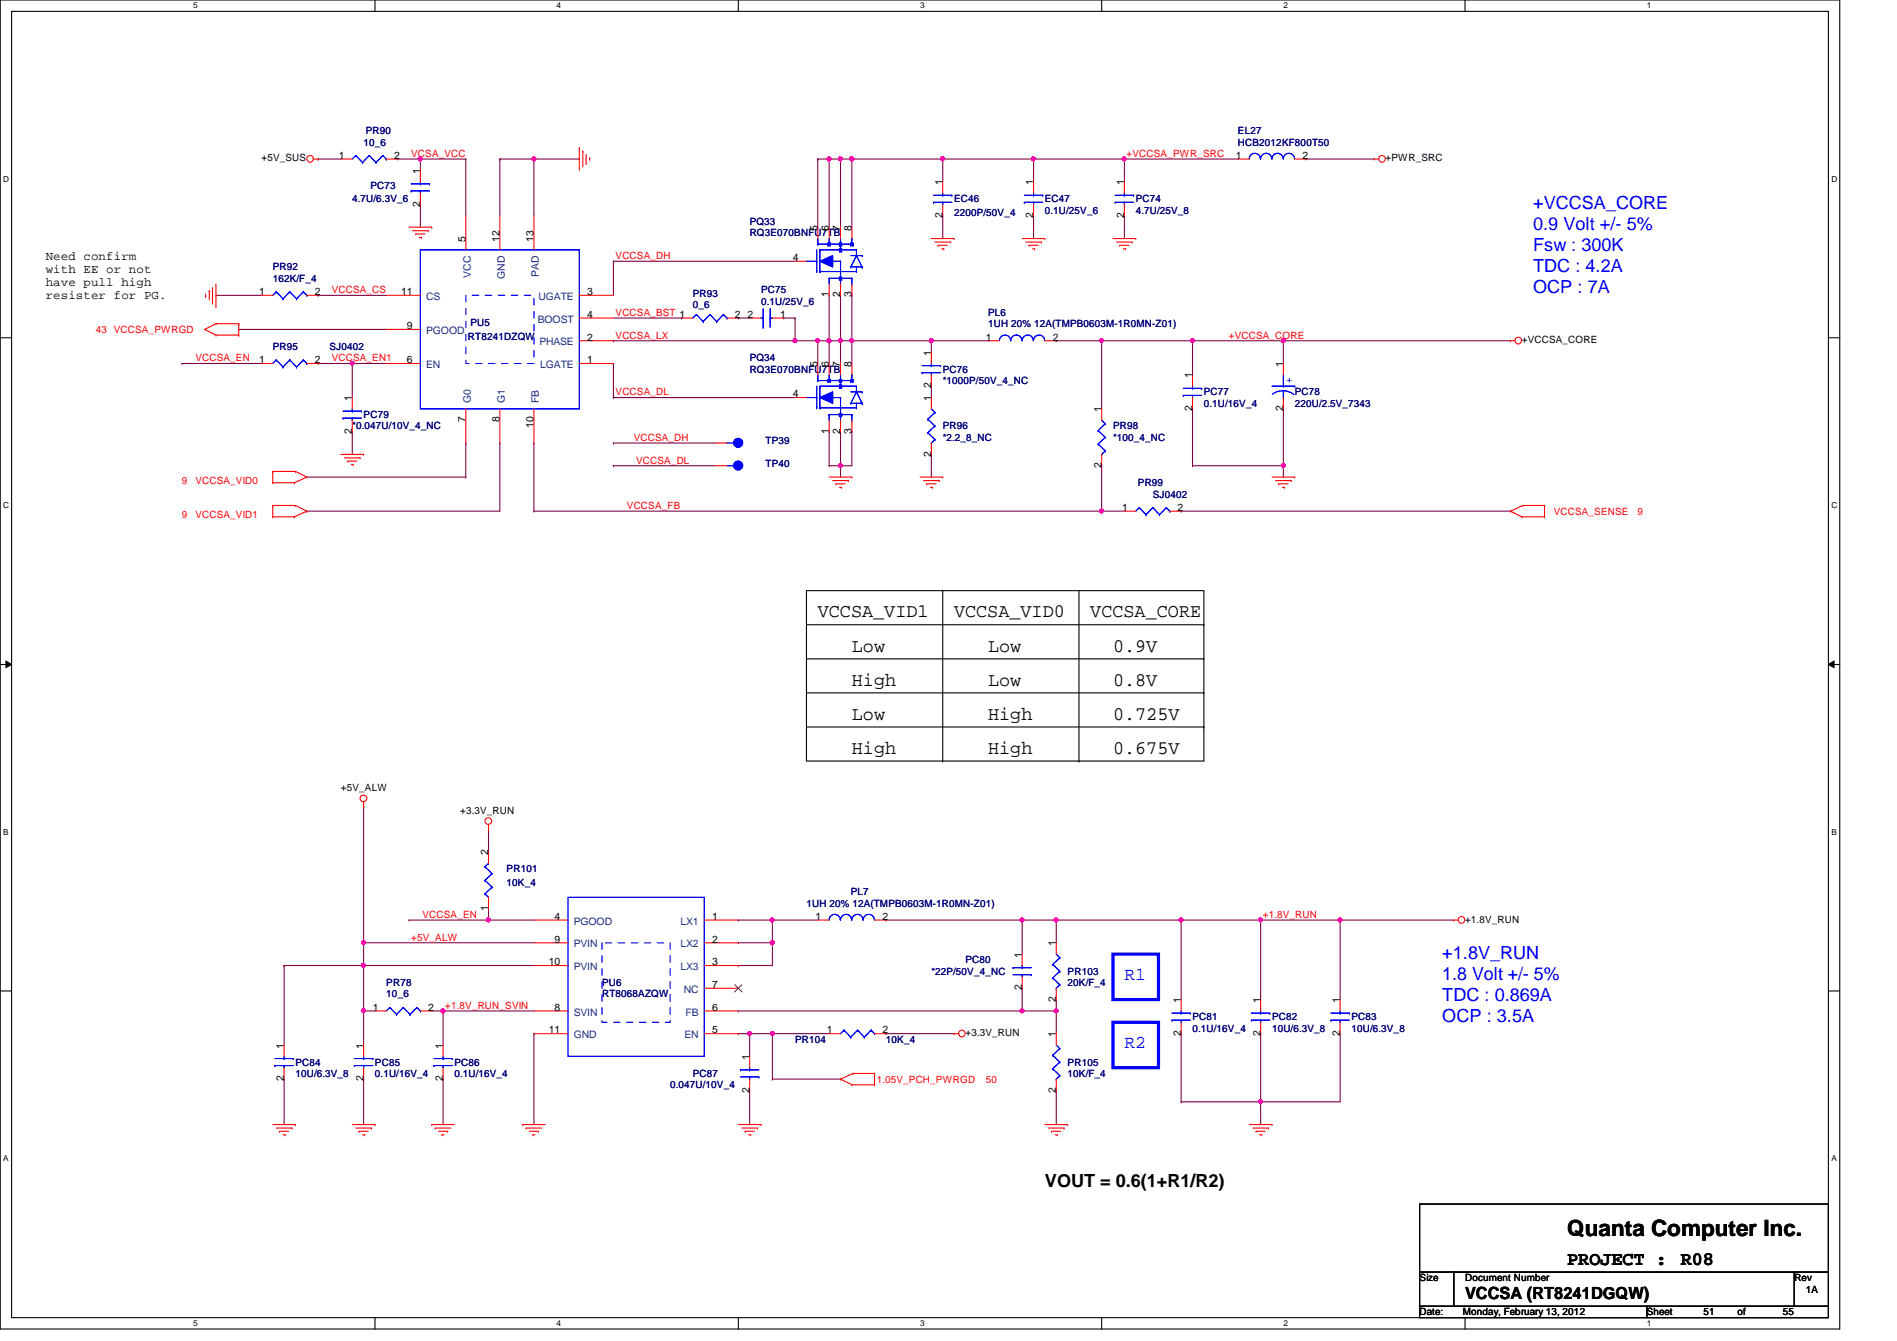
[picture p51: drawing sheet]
<svg xmlns="http://www.w3.org/2000/svg" width="297mm" height="210mm" viewBox="0 0 297 210" stroke-linecap="round" stroke-linejoin="round" font-family="sans-serif">
<defs><g id="words">
<text font-size="3.5" x="245.4" y="193.5">Quanta Computer Inc.</text>
<g font-size="3">
<text x="128.1" y="96.6">VCCSA_VID1</text>
<text x="133.4" y="102">Low</text>
<text x="149.4" y="96.6">VCCSA_VID0</text>
<text x="154.7" y="102">Low</text>
<text x="170.7" y="96.6">VCCSA_CORE</text>
<text x="174.3" y="102">0.9V</text>
<text x="133.4" y="107.3">High</text>
<text x="154.7" y="107.3">Low</text>
<text x="174.3" y="107.3">0.8V</text>
<text x="133.4" y="112.6">Low</text>
<text x="154.7" y="112.6">High</text>
<text x="174.3" y="112.6">0.725V</text>
<text x="133.4" y="118">High</text>
<text x="154.7" y="118">High</text>
<text x="174.3" y="118">0.675V</text>
<text x="245.4" y="198.1">PROJECT :</text>
<text x="263.2" y="198.1">R08</text>
</g>
<g font-size="2.8" fill="#00f">
<text x="240.1" y="32.8">+VCCSA_CORE</text>
<text x="240.1" y="36">0.9 Volt +/- 5%</text>
<text x="240.1" y="39.3">Fsw : 300K</text>
<text x="240.1" y="42.5">TDC : 4.2A</text>
<text x="240.1" y="45.8">OCP : 7A</text>
<text x="176.1" y="153.4">R1</text>
<text x="225.8" y="150.1">+1.8V_RUN</text>
<text x="225.8" y="153.4">1.8 Volt +/- 5%</text>
<text x="225.8" y="156.6">TDC : 0.869A</text>
<text x="225.8" y="159.9">OCP : 3.5A</text>
<text x="176.1" y="164">R2</text>
</g>
<text font-size="2.8" x="163.6" y="185.8">VOUT = 0.6(1+R1/R2)</text>
<text font-size="2.6" x="229.4" y="203.3">VCCSA (RT8241DGQW)</text>
<g font-size="1.9">
<text x="7.2" y="40.6">Need confirm</text>
<text x="7.2" y="42.7">with EE or not</text>
<text x="7.2" y="44.8">have pull high</text>
<text x="7.2" y="46.9">resister for PG.</text>
</g>
<g font-size="1.6" fill="#000080">
<text x="56.9" y="22.8">10_6</text>
<text x="57.3" y="21">PR90</text>
<text x="193.8" y="21">EL27</text>
<text x="193.8" y="22.8">HCB2012KF800T50</text>
<text x="58" y="29.5">PC73</text>
<text x="55.2" y="31.7">4.7U/6.3V_6</text>
<text x="117.4" y="35.2">PQ33</text>
<text x="149.4" y="31.7">EC46</text>
<text x="149.4" y="33.8">2200P/50V_4</text>
<text x="163.6" y="31.7">EC47</text>
<text x="163.6" y="33.4">0.1U/25V_6</text>
<text x="177.8" y="31.7">PC74</text>
<text x="177.8" y="33.4">4.7U/25V_8</text>
<text x="117.4" y="37">RQ3E070BNFU7TB</text>
<text x="42.7" y="42.3">PR92</text>
<text x="42.7" y="44.1">162K/F_4</text>
<text x="108.5" y="46.4">PR93</text>
<text x="119.2" y="45.9">PC75</text>
<text x="119.2" y="47.7">0.1U/25V_6</text>
<text x="73.3" y="53.2">RT8241DZQW</text>
<text x="73.7" y="51.1">PU5</text>
<text x="108.5" y="48.2">0_6</text>
<text x="154.7" y="49.4">PL6</text>
<text x="154.7" y="51.2">1UH 20% 12A(TMPB0603M-1R0MN-Z01)</text>
<text x="42.7" y="54.8">PR95</text>
<text x="51.6" y="54.8">SJ0402</text>
<text x="117.4" y="56.6">PQ34</text>
<text x="117.4" y="58.3">RQ3E070BNFU7TB</text>
<text x="147.6" y="58.3">PC76</text>
<text x="56.9" y="65.4">PC79</text>
<text x="147.6" y="60.1">*1000P/50V_4_NC</text>
<text x="188.5" y="61.9">PC77</text>
<text x="188.5" y="63.7">0.1U/16V_4</text>
<text x="202.7" y="61.9">PC78</text>
<text x="202.7" y="63.7">220U/2.5V_7343</text>
<text x="55.2" y="67.2">*0.047U/10V_4_NC</text>
<text x="119.9" y="69.6">TP39</text>
<text x="147.6" y="67.2">PR96</text>
<text x="147.6" y="69">*2.2_8_NC</text>
<text x="174.3" y="67.2">PR98</text>
<text x="174.3" y="69">*100_4_NC</text>
<text x="119.9" y="73.1">TP40</text>
<text x="178.2" y="76.1">PR99</text>
<text x="180.5" y="77.9">SJ0402</text>
<text x="79.3" y="136.6">PR101</text>
<text x="79.3" y="138.7">10K_4</text>
<text x="126.3" y="141.9">1UH 20% 12A(TMPB0603M-1R0MN-Z01)</text>
<text x="133.2" y="140.1">PL7</text>
<text x="60.5" y="154.3">PR78</text>
<text x="94.3" y="154.3">PU6</text>
<text x="145.8" y="152.6">*22P/50V_4_NC</text>
<text x="151.2" y="150.8">PC80</text>
<text x="167.2" y="152.6">PR103</text>
<text x="167.2" y="154.3">20K/F_4</text>
<text x="60.5" y="156.1">10_6</text>
<text x="94.3" y="156.1">RT8068AZQW</text>
<text x="186.7" y="159.7">PC81</text>
<text x="186.7" y="161.5">0.1U/16V_4</text>
<text x="199.2" y="159.7">PC82</text>
<text x="199.2" y="161.5">10U/6.3V_8</text>
<text x="211.6" y="159.7">PC83</text>
<text x="211.6" y="161.5">10U/6.3V_8</text>
<text x="46.3" y="166.8">PC84</text>
<text x="58.7" y="166.8">PC85</text>
<text x="71.2" y="166.8">PC86</text>
<text x="124.5" y="163.2">PR104</text>
<text x="138.7" y="163.2">10K_4</text>
<text x="167.2" y="166.8">PR105</text>
<text x="46.3" y="168.6">10U/6.3V_8</text>
<text x="58.7" y="168.6">0.1U/16V_4</text>
<text x="71.2" y="168.6">0.1U/16V_4</text>
<text x="104.9" y="170.3">0.047U/10V_4</text>
<text x="108.5" y="168.6">PC87</text>
<text x="167.2" y="168.6">10K/F_4</text>
</g>
<g font-size="1.6">
<text x="40.9" y="25.3">+5V_SUS</text>
<text x="53" y="24.8">1</text>
<text x="61.7" y="24.8">2</text>
<text x="65.8" y="27.2" transform="rotate(-90 65.8 27.2)">1</text>
<text x="147.6" y="29" transform="rotate(-90 147.6 29)">1</text>
<text x="161.8" y="29" transform="rotate(-90 161.8 29)">1</text>
<text x="176" y="29" transform="rotate(-90 176 29)">1</text>
<text x="193.5" y="24.8">1</text>
<text x="204" y="24.8">2</text>
<text x="217" y="25.3">+PWR_SRC</text>
<text x="65.8" y="32.3" transform="rotate(-90 65.8 32.3)">2</text>
<text x="147.6" y="34.1" transform="rotate(-90 147.6 34.1)">2</text>
<text x="161.8" y="34.1" transform="rotate(-90 161.8 34.1)">2</text>
<text x="176" y="34.1" transform="rotate(-90 176 34.1)">2</text>
<text x="72.9" y="37.9" transform="rotate(-90 72.9 37.9)">5</text>
<text x="78.2" y="37.9" transform="rotate(-90 78.2 37.9)">12</text>
<text x="83.6" y="37.9" transform="rotate(-90 83.6 37.9)">13</text>
<text x="124.2" y="40.9">4</text>
<text x="128" y="36.1" transform="rotate(-90 128 36.1)">5</text>
<text x="129.8" y="36.1" transform="rotate(-90 129.8 36.1)">6</text>
<text x="131.6" y="36.1" transform="rotate(-90 131.6 36.1)">7</text>
<text x="133.3" y="36.1" transform="rotate(-90 133.3 36.1)">8</text>
<text x="40.6" y="46.2">1</text>
<text x="49.3" y="46.2">2</text>
<text x="62.8" y="46.2">11</text>
<text x="91.9" y="46.2">3</text>
<text x="129.8" y="46.6" transform="rotate(-90 129.8 46.6)">1</text>
<text x="131.6" y="46.6" transform="rotate(-90 131.6 46.6)">2</text>
<text x="133.3" y="46.6" transform="rotate(-90 133.3 46.6)">3</text>
<text x="63.7" y="51.5">9</text>
<text x="91.9" y="53.3">2</text>
<text x="91.9" y="49.7">4</text>
<text x="115.1" y="49.7">2</text>
<text x="117" y="49.7">2</text>
<text x="122.2" y="49.7">1</text>
<text x="154.4" y="53.3">1</text>
<text x="164.8" y="53.3">2</text>
<text x="238.3" y="53.7">+VCCSA_CORE</text>
<text x="40.6" y="56.9">1</text>
<text x="49.3" y="56.9">2</text>
<text x="63.7" y="56.9">6</text>
<text x="91.9" y="56.9">1</text>
<text x="128" y="57.4" transform="rotate(-90 128 57.4)">5</text>
<text x="129.8" y="57.4" transform="rotate(-90 129.8 57.4)">6</text>
<text x="131.6" y="57.4" transform="rotate(-90 131.6 57.4)">7</text>
<text x="133.3" y="57.4" transform="rotate(-90 133.3 57.4)">8</text>
<text x="145.8" y="55.7" transform="rotate(-90 145.8 55.7)">1</text>
<text x="186.7" y="59.2" transform="rotate(-90 186.7 59.2)">1</text>
<text x="200.9" y="57.4" transform="rotate(-90 200.9 57.4)">1</text>
<text x="55.1" y="62.8" transform="rotate(-90 55.1 62.8)">1</text>
<text x="124.2" y="62.2">4</text>
<text x="145.8" y="62.8" transform="rotate(-90 145.8 62.8)">1</text>
<text x="145.8" y="60.8" transform="rotate(-90 145.8 60.8)">2</text>
<text x="172.5" y="64.6" transform="rotate(-90 172.5 64.6)">1</text>
<text x="186.7" y="64.3" transform="rotate(-90 186.7 64.3)">2</text>
<text x="200.9" y="64.3" transform="rotate(-90 200.9 64.3)">2</text>
<text x="55.1" y="67.9" transform="rotate(-90 55.1 67.9)">2</text>
<text x="72.9" y="66.1" transform="rotate(-90 72.9 66.1)">7</text>
<text x="78.2" y="66.1" transform="rotate(-90 78.2 66.1)">8</text>
<text x="83.6" y="67" transform="rotate(-90 83.6 67)">10</text>
<text x="129.8" y="67.9" transform="rotate(-90 129.8 67.9)">1</text>
<text x="131.6" y="67.9" transform="rotate(-90 131.6 67.9)">2</text>
<text x="133.3" y="67.9" transform="rotate(-90 133.3 67.9)">3</text>
<text x="145.8" y="71.5" transform="rotate(-90 145.8 71.5)">2</text>
<text x="172.5" y="73.2" transform="rotate(-90 172.5 73.2)">2</text>
<text x="175.7" y="80">1</text>
<text x="184.4" y="80">2</text>
<text x="53.4" y="123.8">+5V_ALW</text>
<text x="72" y="127.3">+3.3V_RUN</text>
<text x="76.5" y="133.9" transform="rotate(-90 76.5 133.9)">2</text>
<text x="76.5" y="142.6" transform="rotate(-90 76.5 142.6)">1</text>
<text x="86.8" y="144">4</text>
<text x="111.5" y="144">1</text>
<text x="127.7" y="144">1</text>
<text x="138.2" y="144">2</text>
<text x="86.8" y="147.5">9</text>
<text x="111.5" y="147.5">2</text>
<text x="160" y="149.9" transform="rotate(-90 160 149.9)">1</text>
<text x="165.4" y="148.1" transform="rotate(-90 165.4 148.1)">1</text>
<text x="229.4" y="144.4">+1.8V_RUN</text>
<text x="85.9" y="151.1">10</text>
<text x="111.5" y="151.1">3</text>
<text x="111.5" y="154.6">7</text>
<text x="160" y="155" transform="rotate(-90 160 155)">2</text>
<text x="58.4" y="158.2">1</text>
<text x="67.1" y="158.2">2</text>
<text x="85.9" y="161.8">11</text>
<text x="86.8" y="158.2">8</text>
<text x="111.5" y="158.2">6</text>
<text x="111.5" y="161.8">5</text>
<text x="129.5" y="161.8">1</text>
<text x="138.2" y="161.8">2</text>
<text x="165.4" y="156.8" transform="rotate(-90 165.4 156.8)">2</text>
<text x="184.9" y="157" transform="rotate(-90 184.9 157)">1</text>
<text x="197.4" y="157" transform="rotate(-90 197.4 157)">1</text>
<text x="209.8" y="157" transform="rotate(-90 209.8 157)">1</text>
<text x="44.4" y="164.1" transform="rotate(-90 44.4 164.1)">1</text>
<text x="56.9" y="164.1" transform="rotate(-90 56.9 164.1)">1</text>
<text x="69.3" y="164.1" transform="rotate(-90 69.3 164.1)">1</text>
<text x="117.3" y="165.9" transform="rotate(-90 117.3 165.9)">1</text>
<text x="151.2" y="162.2">+3.3V_RUN</text>
<text x="165.4" y="162.3" transform="rotate(-90 165.4 162.3)">1</text>
<text x="184.9" y="162.1" transform="rotate(-90 184.9 162.1)">2</text>
<text x="197.4" y="162.1" transform="rotate(-90 197.4 162.1)">2</text>
<text x="209.8" y="162.1" transform="rotate(-90 209.8 162.1)">2</text>
<text x="44.4" y="169.2" transform="rotate(-90 44.4 169.2)">2</text>
<text x="56.9" y="169.2" transform="rotate(-90 56.9 169.2)">2</text>
<text x="69.3" y="169.2" transform="rotate(-90 69.3 169.2)">2</text>
<text x="117.3" y="171" transform="rotate(-90 117.3 171)">2</text>
<text x="165.4" y="171" transform="rotate(-90 165.4 171)">2</text>
<text x="222.3" y="200.6">Size</text>
<text x="229.4" y="200.6">Document Number</text>
<text x="281" y="200.6">Rev</text>
<text x="282.7" y="202.4">1A</text>
<text x="222.3" y="205.9">Date:</text>
<text x="229.1" y="205.9">Monday, February 13, 2012</text>
<text x="257.8" y="205.9">Sheet</text>
<text x="266.7" y="205.9">51</text>
<text x="272.1" y="205.9">of</text>
<text x="279.2" y="205.9">55</text>
</g>
<g font-size="1.6" fill="#f00">
<text x="64.4" y="24.6">VCSA_VCC</text>
<text x="176.4" y="24.6">+VCCSA_PWR_SRC</text>
<text x="96.4" y="40.6">VCCSA_DH</text>
<text x="51.9" y="45.9">VCCSA_CS</text>
<text x="15" y="52.1">43 VCCSA_PWRGD</text>
<text x="96.4" y="49.4">VCCSA_BST 1</text>
<text x="96.4" y="53">VCCSA_LX</text>
<text x="192.4" y="53">+VCCSA_CORE</text>
<text x="30.6" y="56.6">VCCSA_EN</text>
<text x="51.9" y="56.6">VCCSA_EN1</text>
<text x="96.4" y="61.9">VCCSA_DL</text>
<text x="99.2" y="69">VCCSA_DH</text>
<text x="28.5" y="75.8">9</text>
<text x="30.6" y="75.8">VCCSA_VID0</text>
<text x="99.6" y="72.6">VCCSA_DL</text>
<text x="28.5" y="81.1">9</text>
<text x="30.6" y="81.1">VCCSA_VID1</text>
<text x="98.2" y="79.7">VCCSA_FB</text>
<text x="243.3" y="80.6">VCCSA_SENSE</text>
<text x="256.4" y="80.6">9</text>
<text x="66.2" y="143.7">VCCSA_EN</text>
<text x="197.7" y="143.7">+1.8V_RUN</text>
<text x="64.4" y="147.2">+5V_ALW</text>
<text x="69.7" y="157.9">+1.8V_RUN_SVIN</text>
<text x="137.3" y="169.5">1.05V_PCH_PWRGD</text>
<text x="154.4" y="169.5">50</text>
</g>
<g font-size="1.6" fill="#004080">
<text x="66.7" y="46.9">CS</text>
<text x="73.7" y="43.5" transform="rotate(-90 73.7 43.5)">VCC</text>
<text x="79" y="43.6" transform="rotate(-90 79 43.6)">GND</text>
<text x="84.3" y="46.9">UGATE</text>
<text x="84.4" y="43.4" transform="rotate(-90 84.4 43.4)">PAD</text>
<text x="66.7" y="52.3">PGOOD</text>
<text x="84.2" y="50.5">BOOST</text>
<text x="66.7" y="57.6">EN</text>
<text x="84.5" y="54.1">PHASE</text>
<text x="84.6" y="57.6">LGATE</text>
<text x="73.7" y="63.1" transform="rotate(-90 73.7 63.1)">G0</text>
<text x="79" y="63.1" transform="rotate(-90 79 63.1)">G1</text>
<text x="84.4" y="63.1" transform="rotate(-90 84.4 63.1)">FB</text>
<text x="89.8" y="148.3">PVIN</text>
<text x="89.8" y="144.7">PGOOD</text>
<text x="106.5" y="144.7">LX1</text>
<text x="106.5" y="148.3">LX2</text>
<text x="89.8" y="151.8">PVIN</text>
<text x="106.5" y="151.8">LX3</text>
<text x="107.1" y="155.4">NC</text>
<text x="89.8" y="159">SVIN</text>
<text x="107.4" y="159">FB</text>
<text x="89.8" y="162.5">GND</text>
<text x="107.2" y="162.5">EN</text>
</g>
<text font-size="1.6" fill="#00f" x="201.5" y="59.9">+</text>
<g font-size="1.3">
<text x="30.3" y="1.3">5</text>
<text x="87.2" y="1.3">4</text>
<text x="144.1" y="1.3">3</text>
<text x="201" y="1.3">2</text>
<text x="257.8" y="1.3">1</text>
<text x=".5" y="28.4">D</text>
<text x="286.8" y="28.4">D</text>
<text x=".5" y="79.5">C</text>
<text x="286.8" y="79.5">C</text>
<text x=".5" y="130.7">B</text>
<text x="286.8" y="130.7">B</text>
<text x=".5" y="181.8">A</text>
<text x="286.8" y="181.8">A</text>
<text x="30.3" y="207.6">5</text>
<text x="87.2" y="207.6">4</text>
<text x="144.1" y="207.6">3</text>
<text x="201" y="207.6">2</text>
<text x="257.8" y="207.6">1</text>
</g>
</g></defs>
<path d="M0 0h288.1v208h-288.1zM1.8 1.8h284.5v204.4h-284.5z" fill="none" stroke="#000" stroke-width=".17"/>
<g fill="#fff">
<path d="M30.3 .2h.6v1.4h-.6z"/>
<path d="M30.3 206.4h.6v1.4h-.6z"/>
</g>
<path d="M58.7 0v1.8M58.7 206.2v1.8" fill="none" stroke="#000" stroke-width=".17"/>
<g fill="#fff">
<path d="M87.2 .2h.6v1.4h-.6z"/>
<path d="M87.2 206.4h.6v1.4h-.6z"/>
</g>
<path d="M115.6 0v1.8M115.6 206.2v1.8" fill="none" stroke="#000" stroke-width=".17"/>
<g fill="#fff">
<path d="M144.1 .2h.6v1.4h-.6z"/>
<path d="M144.1 206.4h.6v1.4h-.6z"/>
</g>
<path d="M172.5 0v1.8M172.5 206.2v1.8" fill="none" stroke="#000" stroke-width=".17"/>
<g fill="#fff">
<path d="M201 .2h.6v1.4h-.6z"/>
<path d="M201 206.4h.6v1.4h-.6z"/>
</g>
<path d="M229.4 0v1.8M229.4 206.2v1.8" fill="none" stroke="#000" stroke-width=".17"/>
<g fill="#fff">
<path d="M257.8 .2h.7v1.4h-.7z"/>
<path d="M257.8 206.4h.7v1.4h-.7z"/>
<path d="M.5 27.3h.9v1.4h-.9z"/>
<path d="M286.8 27.3h.9v1.4h-.9z"/>
<path d="M.5 78.4h.9v1.4h-.9z"/>
<path d="M286.8 78.4h.9v1.4h-.9z"/>
</g>
<path d="M0 52.9h1.8M286.3 52.9h1.8" fill="none" stroke="#000" stroke-width=".17"/>
<g fill="#fff">
<path d="M.5 129.5h.8v1.4h-.8z"/>
<path d="M286.8 129.5h.8v1.4h-.8z"/>
</g>
<path d="M0 104h1.8M286.3 104h1.8" fill="none" stroke="#000" stroke-width=".17"/>
<path d="M.9 103.5l.9 .5-.9 .5zM286.3 104l.9-.5v1z" fill="#000"/>
<path d="M.9 103.5l.9 .5-.9 .5zM286.3 104l.9-.5v1z" fill="none" stroke="#000" stroke-width=".16"/>
<g fill="#fff">
<path d="M.5 180.6h.8v1.4h-.8z"/>
<path d="M286.8 180.6h.8v1.4h-.8z"/>
</g>
<path d="M0 155.1h1.8M286.3 155.1h1.8" fill="none" stroke="#000" stroke-width=".17"/>
<path d="M55.2 56.9h.1M55.2 56.9v5.3" fill="none" stroke="#800040" stroke-width=".17"/>
<circle cx="55.1" cy="56.9" r=".32" fill="#f0f"/>
<circle cx="55.1" cy="56.9" r=".32" fill="none" stroke="#f0f" stroke-width=".17"/>
<path d="M49.8 56.9h.1M49.8 56.9h5.4M48 74.7h24.9M72.9 74.7h.1M76.5 144h.1M76.5 144h7.1M115.6 147.6h.1M115.6 147.6h5.3M120.9 147.6h.1M120.9 147.6v3.5" fill="none" stroke="#800040" stroke-width=".17"/>
<circle cx="120.9" cy="147.5" r=".32" fill="#f0f"/>
<circle cx="120.9" cy="147.5" r=".32" fill="none" stroke="#f0f" stroke-width=".17"/>
<path d="M115.6 144h.1M115.6 144h5.3M165.4 144h.1M165.4 144h19.6M185 144h.1M185 144v12.5M185 161.8h.1M185 161.8v10.7" fill="none" stroke="#800040" stroke-width=".17"/>
<circle cx="184.9" cy="144" r=".32" fill="#f0f"/>
<circle cx="184.9" cy="144" r=".32" fill="none" stroke="#f0f" stroke-width=".17"/>
<path d="M76.5 142.2h.1M76.5 142.2v1.8M120.9 144h.1M120.9 144h7.2M160.1 144h.1M160.1 144h5.3" fill="none" stroke="#800040" stroke-width=".17"/>
<circle cx="120.9" cy="144" r=".32" fill="#f0f"/>
<circle cx="120.9" cy="144" r=".32" fill="none" stroke="#f0f" stroke-width=".17"/>
<path d="M160.1 158.2h.1M160.1 158.2h5.3M56.9 168.9h.1M56.9 168.9v7.1" fill="none" stroke="#800040" stroke-width=".17"/>
<circle cx="165.4" cy="158.2" r=".32" fill="#f0f"/>
<circle cx="165.4" cy="158.2" r=".32" fill="none" stroke="#f0f" stroke-width=".17"/>
<path d="M185 144h.1M185 144h24.8M197.4 144h.1M197.4 144v12.5M44.5 168.9h.1M44.5 168.9v7.1M69.4 168.9h.1M69.4 168.9v7.1M165.4 170.7h.1M165.4 170.7v5.3" fill="none" stroke="#800040" stroke-width=".17"/>
<circle cx="197.4" cy="144" r=".32" fill="#f0f"/>
<circle cx="197.4" cy="144" r=".32" fill="none" stroke="#f0f" stroke-width=".17"/>
<path d="M209.8 144h.1M209.8 144v12.5" fill="none" stroke="#800040" stroke-width=".17"/>
<circle cx="209.8" cy="144" r=".32" fill="#f0f"/>
<circle cx="209.8" cy="144" r=".32" fill="none" stroke="#f0f" stroke-width=".17"/>
<path d="M44.5 151.1h.1M44.5 151.1v12.5M160.1 144h.1M160.1 144v5.4" fill="none" stroke="#800040" stroke-width=".17"/>
<circle cx="160" cy="144" r=".32" fill="#f0f"/>
<circle cx="160" cy="144" r=".32" fill="none" stroke="#f0f" stroke-width=".17"/>
<path d="M165.4 144h.1M165.4 144v3.6" fill="none" stroke="#800040" stroke-width=".17"/>
<circle cx="165.4" cy="144" r=".32" fill="#f0f"/>
<circle cx="165.4" cy="144" r=".32" fill="none" stroke="#f0f" stroke-width=".17"/>
<path d="M115.6 158.2h.1M115.6 158.2h44.5" fill="none" stroke="#800040" stroke-width=".17"/>
<circle cx="160" cy="158.2" r=".32" fill="#f0f"/>
<circle cx="160" cy="158.2" r=".32" fill="none" stroke="#f0f" stroke-width=".17"/>
<g fill="none" stroke="#800040" stroke-width=".17">
<path d="M65.8 24.9h.1M65.8 24.9h7.1M72.9 24.9h.1M72.9 24.9v8.9M96.1 40.9h.1M96.1 40.9h28.4M145.8 53.3h.1M145.8 53.3h8.9M165.4 53.3h.1M165.4 53.3h7.1M138.7 144h.1M138.7 144h21.4"/>
<path d="M165.4 158.2h.1M165.4 158.2v3.6M117.4 170.7h.1M117.4 170.7v5.3"/>
</g>
<circle cx="65.8" cy="24.9" r=".32" fill="#f0f"/>
<circle cx="65.8" cy="24.9" r=".32" fill="none" stroke="#f0f" stroke-width=".17"/>
<path d="M49.8 24.9h.1M49.8 24.9h3.6M62.3 24.9h.1M62.3 24.9h3.5M65.8 24.9h.1M65.8 32h.1M65.8 24.9v1.8M65.8 32v3.6M78.3 24.9h.1M78.3 24.9v8.9M83.6 24.9h.1M83.6 24.9h7.1" fill="none" stroke="#800040" stroke-width=".17"/>
<circle cx="83.6" cy="24.9" r=".32" fill="#f0f"/>
<circle cx="83.6" cy="24.9" r=".32" fill="none" stroke="#f0f" stroke-width=".17"/>
<path d="M124.5 49.8h.1M124.5 49.8v3.5" fill="none" stroke="#800040" stroke-width=".17"/>
<circle cx="124.5" cy="53.3" r=".32" fill="#f0f"/>
<circle cx="124.5" cy="53.3" r=".32" fill="none" stroke="#f0f" stroke-width=".17"/>
<path d="M33.8 46.2h.1M33.8 46.2h7.1M49.8 46.2h.1M49.8 46.2h10.7M131.6 53.3h.1M133.4 46.2h.1M133.4 46.2v7.1h-1.8M96.1 62.2h.1M96.1 62.2h28.4" fill="none" stroke="#800040" stroke-width=".17"/>
<circle cx="131.6" cy="53.3" r=".32" fill="#f0f"/>
<circle cx="131.6" cy="53.3" r=".32" fill="none" stroke="#f0f" stroke-width=".17"/>
<path d="M129.8 53.3h.1M131.6 46.2h.1M131.6 46.2v7.1h-1.8" fill="none" stroke="#800040" stroke-width=".17"/>
<circle cx="129.8" cy="53.3" r=".32" fill="#f0f"/>
<circle cx="129.8" cy="53.3" r=".32" fill="none" stroke="#f0f" stroke-width=".17"/>
<path d="M128.1 53.3h.1M129.8 46.2h.1M129.8 46.2v7.1h-1.7M115.6 151.1h.1M115.6 151.1h5.3" fill="none" stroke="#800040" stroke-width=".17"/>
<circle cx="128" cy="53.3" r=".32" fill="#f0f"/>
<circle cx="128" cy="53.3" r=".32" fill="none" stroke="#f0f" stroke-width=".17"/>
<g fill="none" stroke="#800040" stroke-width=".17">
<path d="M124.5 53.3h.1M124.5 53.3h3.6M128.1 53.3h.1M128.1 53.3v3.6M129.8 53.3h.1M129.8 53.3v3.6M131.6 53.3h.1M131.6 53.3v3.6M133.4 53.3h.1M133.4 53.3v3.6M129.8 67.6h.1M129.8 67.6v5.3"/>
<path d="M131.6 72.9h.1M131.6 72.9v1.8"/>
</g>
<circle cx="131.6" cy="72.9" r=".32" fill="#f0f"/>
<circle cx="131.6" cy="72.9" r=".32" fill="none" stroke="#f0f" stroke-width=".17"/>
<path d="M145.8 53.3h.1M145.8 53.3v1.8M131.6 72.9h.1M131.6 72.9h1.8" fill="none" stroke="#800040" stroke-width=".17"/>
<circle cx="145.8" cy="53.3" r=".32" fill="#f0f"/>
<circle cx="145.8" cy="53.3" r=".32" fill="none" stroke="#f0f" stroke-width=".17"/>
<path d="M133.4 53.3h.1M133.4 53.3h12.4" fill="none" stroke="#800040" stroke-width=".17"/>
<circle cx="133.4" cy="53.3" r=".32" fill="#f0f"/>
<circle cx="133.4" cy="53.3" r=".32" fill="none" stroke="#f0f" stroke-width=".17"/>
<g fill="none" stroke="#800040" stroke-width=".17">
<path d="M128.1 24.9h.1M128.1 24.9v10.7M129.8 24.9h.1M129.8 24.9h1.8M133.4 24.9h.1M133.4 24.9h14.2M147.6 24.9h.1M147.6 24.9v3.5M161.8 24.9h.1M161.8 24.9v3.5M176.1 24.9h.1M176.1 24.9v3.5"/>
<path d="M204.5 24.9h.1M204.5 24.9h10.7M72.9 69.3h.1M72.9 69.3v5.4M145.8 60.5h.1M145.8 71.1h.1M145.8 60.5v1.7M145.8 71.1v3.6M172.5 72.9h.1M172.5 72.9v7.1"/>
</g>
<circle cx="133.4" cy="24.9" r=".32" fill="#f0f"/>
<circle cx="133.4" cy="24.9" r=".32" fill="none" stroke="#f0f" stroke-width=".17"/>
<path d="M129.8 24.9h.1M129.8 24.9v10.7" fill="none" stroke="#800040" stroke-width=".17"/>
<circle cx="129.8" cy="24.9" r=".32" fill="#f0f"/>
<circle cx="129.8" cy="24.9" r=".32" fill="none" stroke="#f0f" stroke-width=".17"/>
<path d="M131.6 24.9h.1M131.6 24.9v10.7" fill="none" stroke="#800040" stroke-width=".17"/>
<circle cx="131.6" cy="24.9" r=".32" fill="#f0f"/>
<circle cx="131.6" cy="24.9" r=".32" fill="none" stroke="#f0f" stroke-width=".17"/>
<path d="M131.6 24.9h.1M131.6 24.9h1.8M133.4 24.9h.1M133.4 24.9v10.7" fill="none" stroke="#800040" stroke-width=".17"/>
<circle cx="133.4" cy="24.9" r=".32" fill="#f0f"/>
<circle cx="133.4" cy="24.9" r=".32" fill="none" stroke="#f0f" stroke-width=".17"/>
<g fill="none" stroke="#800040" stroke-width=".17">
<path d="M128.1 24.9h.1M128.1 24.9h1.7M147.6 33.8h.1M147.6 33.8v3.5M161.8 33.8h.1M161.8 24.9h.1M161.8 33.8v3.5M161.8 24.9h14.3M176.1 33.8h.1M176.1 33.8v3.5M37.4 51.6h.1M37.4 51.6h23.1"/>
<path d="M55.2 56.9h.1M55.2 56.9h5.3"/>
</g>
<circle cx="161.8" cy="24.9" r=".32" fill="#f0f"/>
<circle cx="161.8" cy="24.9" r=".32" fill="none" stroke="#f0f" stroke-width=".17"/>
<path d="M172.5 53.3h.1M172.5 53.3h14.2M201 53.3h.1M201 53.3v3.6M133.4 67.6h.1M133.4 67.6v5.3" fill="none" stroke="#800040" stroke-width=".17"/>
<circle cx="200.9" cy="53.3" r=".32" fill="#f0f"/>
<circle cx="200.9" cy="53.3" r=".32" fill="none" stroke="#f0f" stroke-width=".17"/>
<path d="M186.7 53.3h.1M186.7 53.3v5.4" fill="none" stroke="#800040" stroke-width=".17"/>
<circle cx="186.7" cy="53.3" r=".32" fill="#f0f"/>
<circle cx="186.7" cy="53.3" r=".32" fill="none" stroke="#f0f" stroke-width=".17"/>
<path d="M172.5 53.3h.1M172.5 53.3v10.7M186.7 53.3h.1M186.7 53.3h14.3M186.7 64h.1M186.7 64v8.9M201 72.9h.1M201 72.9v1.8M172.5 80h.1M172.5 80h3.6" fill="none" stroke="#800040" stroke-width=".17"/>
<circle cx="172.5" cy="53.3" r=".32" fill="#f0f"/>
<circle cx="172.5" cy="53.3" r=".32" fill="none" stroke="#f0f" stroke-width=".17"/>
<path d="M83.6 80h.1M83.6 80h88.9" fill="none" stroke="#800040" stroke-width=".17"/>
<circle cx="172.5" cy="80" r=".32" fill="#f0f"/>
<circle cx="172.5" cy="80" r=".32" fill="none" stroke="#f0f" stroke-width=".17"/>
<path d="M176.1 24.9h.1M176.1 24.9h17.7M83.6 69.3h.1M83.6 69.3v10.7" fill="none" stroke="#800040" stroke-width=".17"/>
<circle cx="176" cy="24.9" r=".32" fill="#f0f"/>
<circle cx="176" cy="24.9" r=".32" fill="none" stroke="#f0f" stroke-width=".17"/>
<path d="M147.6 24.9h.1M147.6 24.9h14.2M78.3 69.3h.1M78.3 69.3v10.7h-30.3M48 80h.1" fill="none" stroke="#800040" stroke-width=".17"/>
<circle cx="147.6" cy="24.9" r=".32" fill="#f0f"/>
<circle cx="147.6" cy="24.9" r=".32" fill="none" stroke="#f0f" stroke-width=".17"/>
<path d="M96.1 56.9h.1M96.1 49.8h10.6M96.1 56.9v5.3M106.7 49.8h.1M69.4 158.2h.1M69.4 158.2v5.4M69.4 158.2h14.2M138.7 161.8h.1M138.7 161.8h10.7" fill="none" stroke="#800040" stroke-width=".17"/>
<circle cx="69.4" cy="158.2" r=".32" fill="#f0f"/>
<circle cx="69.4" cy="158.2" r=".32" fill="none" stroke="#f0f" stroke-width=".17"/>
<g fill="none" stroke="#800040" stroke-width=".17">
<path d="M78.3 24.9h.1M78.3 24.9h5.3M83.6 24.9h.1M83.6 24.9v8.9M96.1 40.9h.1M96.1 53.3h.1M96.1 40.9v5.3M96.1 53.3h28.4M129.8 72.9h.1M131.6 67.6h.1M131.6 67.6v5.3h-1.8M83.6 161.8h.1"/>
<path d="M83.6 161.8v14.2M117.4 161.8h.1M117.4 161.8v3.6M120.9 161.8h.1M120.9 161.8h8.9"/>
</g>
<circle cx="120.9" cy="161.8" r=".32" fill="#f0f"/>
<circle cx="120.9" cy="161.8" r=".32" fill="none" stroke="#f0f" stroke-width=".17"/>
<path d="M56.9 147.6h.1M56.9 147.6h26.7M115.6 161.8h.1M115.6 161.8h1.8" fill="none" stroke="#800040" stroke-width=".17"/>
<circle cx="117.4" cy="161.8" r=".32" fill="#f0f"/>
<circle cx="117.4" cy="161.8" r=".32" fill="none" stroke="#f0f" stroke-width=".17"/>
<path d="M55.2 67.6h.1M55.2 67.6v3.5M56.9 158.2h.1M56.9 158.2v5.4" fill="none" stroke="#800040" stroke-width=".17"/>
<circle cx="56.9" cy="158.2" r=".32" fill="#f0f"/>
<circle cx="56.9" cy="158.2" r=".32" fill="none" stroke="#f0f" stroke-width=".17"/>
<path d="M28.5 56.9h.1M28.5 56.9h12.4M115.6 49.8h.1M115.6 49.8h1.8M122.7 49.8h.1M122.7 49.8h1.8M201 53.3h.1M201 53.3h35.5M64 144h.1M64 144h12.5" fill="none" stroke="#800040" stroke-width=".17"/>
<circle cx="76.5" cy="144" r=".32" fill="#f0f"/>
<circle cx="76.5" cy="144" r=".32" fill="none" stroke="#f0f" stroke-width=".17"/>
<g fill="none" stroke="#800040" stroke-width=".17">
<path d="M96.1 69.3h.1M96.1 72.9h.1M96.1 69.3h16M96.1 72.9h16M185 80h.1M185 80h51.5M44.5 151.1h.1M44.5 151.1h39.1M56.9 151.1h.1M160.1 154.7h.1M160.1 154.7v3.5M165.4 156.5h.1"/>
<path d="M165.4 156.5v1.7M209.8 144h.1M209.8 144h17.8"/>
</g>
<circle cx="56.9" cy="151.1" r=".32" fill="#f0f"/>
<circle cx="56.9" cy="151.1" r=".32" fill="none" stroke="#f0f" stroke-width=".17"/>
<path d="M56.9 147.6h.1M56.9 147.6v3.5" fill="none" stroke="#800040" stroke-width=".17"/>
<circle cx="56.9" cy="147.5" r=".32" fill="#f0f"/>
<circle cx="56.9" cy="147.5" r=".32" fill="none" stroke="#f0f" stroke-width=".17"/>
<g fill="none" stroke="#800040" stroke-width=".17">
<path d="M56.9 126.2h.1M56.9 126.2v21.4M76.5 133.3h.1M76.5 129.8v3.5M56.9 158.2h.1M56.9 151.1h.1M56.9 151.1v7.1M56.9 158.2h1.8M67.6 158.2h1.8M69.4 158.2h.1M120.9 144h.1M120.9 144v3.6"/>
<path d="M117.4 161.8h.1M117.4 161.8h3.5M120.9 168.9h.1M120.9 161.8h.1M120.9 161.8v7.1M120.9 168.9h10.7"/>
</g>
<circle cx="56.9" cy="151.1" r=".32" fill="#f0f"/>
<circle cx="56.9" cy="151.1" r=".32" fill="none" stroke="#f0f" stroke-width=".17"/>
<path d="M186.7 72.9h.1M186.7 72.9h14.3" fill="none" stroke="#800040" stroke-width=".17"/>
<circle cx="200.9" cy="72.9" r=".32" fill="#f0f"/>
<circle cx="200.9" cy="72.9" r=".32" fill="none" stroke="#f0f" stroke-width=".17"/>
<path d="M201 64h.1M201 64v8.9M197.4 172.5h.1M197.4 172.5h12.4" fill="none" stroke="#800040" stroke-width=".17"/>
<circle cx="197.4" cy="172.4" r=".32" fill="#f0f"/>
<circle cx="197.4" cy="172.4" r=".32" fill="none" stroke="#f0f" stroke-width=".17"/>
<path d="M185 172.5h.1M185 172.5h12.4M197.4 172.5h.1M197.4 161.8h.1M197.4 161.8v14.2M209.8 161.8h.1M209.8 161.8v10.7" fill="none" stroke="#800040" stroke-width=".17"/>
<g fill="none" stroke="#f00" stroke-width=".17">
<path d="M49.1 24.9h.7M49.8 24.9h.1M64 35.6h3.6M64.6 36.1h2.5M65.1 36.6h.1M65.1 36.6h1.4M65.7 37.2h.3M66 37.2h.1M67.1 36.1h.1M67.6 35.6h.1M90.7 23.1h.1M90.7 23.1v3.6"/>
<path d="M91.3 23.7h.1M91.3 23.7v2.4M91.8 25.6h.1M91.8 24.2v1.4M92.3 24.7h.1M92.3 24.7v.4M145.8 37.3h3.6M146.4 37.9h2.4M146.9 38.4h.1M146.9 38.4h1.4M147.4 38.9h.4M147.8 38.9h.1"/>
<path d="M148.8 37.9h.1M149.4 37.3h.1M160.1 37.3h3.5M160.6 37.9h2.5M161.1 38.4h.1M161.1 38.4h1.5M161.7 38.9h.3M162 38.9h.1M163.1 37.9h.1M163.6 37.3h.1M174.3 37.3h3.5M174.8 37.9h2.5"/>
<path d="M175.3 38.4h.1M175.3 38.4h1.5M175.9 38.9h.3M176.2 38.9h.1M177.3 37.9h.1M177.8 37.3h.1M215.2 24.9h.1M215.2 24.9h.7M32.2 46.4h.1M32.2 46.1v.3M32.8 45.5h.1M32.8 45.5v1.4"/>
<path d="M33.3 47.5h.1M33.3 45v2.5M33.8 48h.1M33.8 50.7h.1M33.8 52.5h.1M33.8 44.4v3.6M33.8 50.7l-1.8 .9 1.8 .9M33.8 50.7h3.6M33.8 52.5h3.6M37.4 50.7h.1M37.4 52.5h.1M37.4 50.8h.1"/>
<path d="M37.4 50.7v1.8M236.5 53.3h.1M236.5 53.3h.7M42.7 75.6h.1M42.7 73.8h.1M42.7 79.1h.1M42.7 75.6h3.4M42.7 73.8h3.6M42.7 73.8v1.8M42.7 79.1v1.8M42.7 79.1h3.6M46.1 75.6h.1"/>
<path d="M46.3 73.8h.1M46.3 79.1h.1M46.3 73.8l1.7 .9M46.3 79.1l1.7 .9M48 74.7h.1M48 74.7l-1.9 .9M53.4 71.1h3.5M53.9 71.7h2.5M54.4 72.2h.1M54.4 72.2h1.5M55 72.7h.3M55.3 72.7h.1"/>
<path d="M56.4 71.7h.1M56.9 71.1h.1M129.8 74.7h3.6M130.4 75.2h2.4M130.9 75.7h.1M130.9 75.7h1.4M131.4 76.3h.4M131.8 76.3h.1M132.8 75.2h.1M133.4 74.7h.1M144.1 74.7h3.5M144.6 75.2h2.5"/>
<path d="M145.1 75.7h.1M145.1 75.7h1.5M145.7 76.3h.3M146 76.3h.1M147.1 75.2h.1M147.6 74.7h.1M199.2 74.7h3.5M199.7 75.2h2.5M200.2 75.7h.1M200.2 75.7h1.5M200.8 76.3h.3M201.1 76.3h.1"/>
<path d="M202.2 75.2h.1M202.7 74.7h.1M238.5 79.1h.1M238.5 79.1h3.3M238.5 79.1l-2 .9M241.8 79.1h.1M241.8 79.1v1.8M42.7 80.9h.1M42.7 80.9h3.4M46.1 80.9h.1M48 80h.1M48 80l-1.9 .9"/>
<path d="M236.5 80h.1M236.5 80l1.8 .9M238.3 80.9h.1M238.3 80.9h3.5M241.8 80.9h.1M56.9 126.2h.1M56.9 125.5v.7M76.5 129.8h.1M76.5 129.1v.7M227.6 144h.1M227.6 144h.7M42.7 176h3.6"/>
<path d="M43.3 176.6h2.4M43.8 177.1h.1M43.8 177.1h1.4M44.3 177.6h.4M44.7 177.6h.1M45.7 176.6h.1M46.3 176h.1M55.2 176h3.5M55.7 176.6h2.5M56.2 177.1h.1M56.2 177.1h1.5M56.8 177.6h.3"/>
<path d="M57.1 177.6h.1M58.2 176.6h.1M58.7 176h.1M67.6 176h.1M67.6 176h3.6M68.2 176.6h.1M68.2 176.6h2.4M68.7 177.1h1.4M69.2 177.6h.1M69.2 177.6h.4M70.1 177.1h.1M81.8 176h.1"/>
<path d="M81.8 176h3.6M82.4 176.6h.1M82.4 176.6h2.4M82.9 177.1h1.4M83.4 177.6h.1M83.4 177.6h.4M84.3 177.1h.1M115.6 176h3.6M116.2 176.6h2.4M116.7 177.1h.1M116.7 177.1h1.4M117.2 177.6h.4"/>
<path d="M117.6 177.6h.1M118.6 176.6h.1M119.2 176h.1M131.6 168.9h.1M131.6 168.9l1.8 .9M133.4 169.8h.1M133.4 169.8h3.5M133.6 168h.1M133.6 168l-2 .9M133.6 168h3.3M136.9 168h.1M136.9 169.8h.1"/>
<path d="M136.9 168v1.8M149.4 161.8h.1M149.4 161.8h.7M163.6 176h3.6M164.2 176.6h2.4M164.7 177.1h.1M164.7 177.1h1.4M165.2 177.6h.4M165.6 177.6h.1M166.6 176.6h.1M167.2 176h.1M195.6 176h3.6"/>
<path d="M196.2 176.6h2.4M196.7 177.1h.1M196.7 177.1h1.4M197.2 177.6h.4M197.6 177.6h.1M198.6 176.6h.1M199.2 176h.1"/>
<circle cx="48.5" cy="24.9" r=".52"/>
<circle cx="216.4" cy="24.9" r=".52"/>
<circle cx="237.7" cy="53.3" r=".52"/>
<circle cx="56.9" cy="125" r=".52"/>
<circle cx="76.5" cy="128.5" r=".52"/>
<circle cx="228.8" cy="144" r=".52"/>
<circle cx="150.6" cy="161.8" r=".52"/>
</g>
<g fill="none" stroke="#000" stroke-width=".17">
<path d="M126.3 92.5h62.2v26.6h-62.2zM126.3 97.8h62.2M147.6 92.5v26.6M168.9 92.5v26.6M188.5 97.8h.1M126.3 103.1h62.2M126.3 108.5h62.2M126.3 113.8h62.2M147.6 119.1h.1M168.9 119.1h.1M188.5 103.1h.1M188.5 108.5h.1"/>
<path d="M188.5 113.8h.1M222.3 188.5h64v10.6h-64zM222.3 199.1h5.3v5.4h-5.3zM227.6 199.1h53.4v5.4h-53.4zM281 199.1h5.3v5.4h-5.3zM222.3 204.5h35.5v1.7h-35.5zM257.8 204.5h28.5v1.7h-28.5z"/>
</g>
<path d="M174.3 149.4h7.1v7.1h-7.1zM174.3 160h7.1v7.1h-7.1z" fill="none" stroke="#00f" stroke-width=".51"/>
<path d="M128.4 40.9l2-.9v1.8z" fill="#00f"/>
<g fill="none" stroke="#00f" stroke-width=".17">
<path d="M127.9 39.1v3.4M128.1 38.2h.1M128.1 37.3v.9M128.1 38.2h5.3M128.4 39.1h.1M128.4 39.1v3.4M128.4 39.1h5.7M129.7 38.1h.1M129.7 38.4h.1M129.7 38.1h.3M129.7 38.4h.3M129.7 38.1v.3"/>
<path d="M129.8 38.2h.1M129.8 37.3v.9M130 38.2h.1M130 38.1h.1M130 38.4h.1M130 38.1v.3M131.4 38.1h.1M131.4 38.4h.1M131.4 38.9h.1M131.4 39.3h.1M131.4 38.1h.4M131.4 38.4h.4"/>
<path d="M131.4 38.1v.3M131.4 38.9v.4M131.4 39.3h.4M131.4 38.9h.4M131.6 38.2h.1M131.6 38.4h.1M131.6 39.1h.1M131.6 39.3h.1M131.6 37.3v1.8M131.8 38.4h.1M131.8 38.1h.1M131.8 39.3h.1"/>
<path d="M131.8 38.9h.1M131.8 38.1v.3M131.8 38.9v.4M133.2 38.4h.1M133.2 38.1h.1M133.2 38.1h.4M133.2 38.4h.4M133.2 38.1v.3M133.4 38.1h.1M133.4 38.2h.1M133.4 37.3h.1M133.4 37.3v.9"/>
<path d="M133.6 38.1h.1M133.6 38.2h.1M133.6 38.4h.1M133.6 38.1v.3M134.1 39.1h.1M134.1 39.1v.9M126.3 40.9h1.6M127.9 40.9h.1M127.9 42.3h.1M127.9 42.5h.1M128.4 40.9l2-.9v1.8zM128.4 42.5h.1"/>
<path d="M128.4 42.5h5.7M129.8 43.6h.1M129.8 43.6v.8M129.8 43.6h3.6M130.4 40.9h1.2M131.4 43.4h.1M131.4 43.7h.1M131.4 43.4v.3M131.4 43.4h.4M131.4 43.7h.4M131.6 40.9h.1M131.6 43.4h.1"/>
<path d="M131.6 43.6h.1M131.6 44.4h.1M131.6 40.9v3.5M131.8 43.7h.1M131.8 43.4h.1M131.8 43.4v.3M133.2 41.8h.1M133.2 40h1.8M133.4 43.6h.1M133.4 44.4h.1M133.4 43.6v.8M133.4 41.8h1.6"/>
<path d="M134.1 40h.1M134.1 42.5h.1M134.1 41.8v.7M134.1 40l-.9 1.8M134.1 40l.9 1.8M135 40h.1M135 41.8h.1"/>
</g>
<path d="M128.4 40.9l2-.9v1.8z" fill="#00f"/>
<g fill="none" stroke="#00f" stroke-width=".17">
<path d="M127.9 39.1v3.4M128.1 38.2h.1M128.1 37.3v.9M128.1 38.2h5.3M128.4 39.1h.1M128.4 39.1v3.4M128.4 39.1h5.7M129.7 38.1h.1M129.7 38.4h.1M129.7 38.1h.3M129.7 38.4h.3M129.7 38.1v.3"/>
<path d="M129.8 38.2h.1M129.8 37.3v.9M130 38.2h.1M130 38.1h.1M130 38.4h.1M130 38.1v.3M131.4 38.1h.1M131.4 38.4h.1M131.4 38.9h.1M131.4 39.3h.1M131.4 38.1h.4M131.4 38.4h.4"/>
<path d="M131.4 38.1v.3M131.4 38.9v.4M131.4 39.3h.4M131.4 38.9h.4M131.6 38.2h.1M131.6 38.4h.1M131.6 39.1h.1M131.6 39.3h.1M131.6 37.3v1.8M131.8 38.4h.1M131.8 38.1h.1M131.8 39.3h.1"/>
<path d="M131.8 38.9h.1M131.8 38.1v.3M131.8 38.9v.4M133.2 38.4h.1M133.2 38.1h.1M133.2 38.1h.4M133.2 38.4h.4M133.2 38.1v.3M133.4 38.1h.1M133.4 38.2h.1M133.4 37.3h.1M133.4 37.3v.9"/>
<path d="M133.6 38.1h.1M133.6 38.2h.1M133.6 38.4h.1M133.6 38.1v.3M134.1 39.1h.1M134.1 39.1v.9M126.3 40.9h1.6M127.9 40.9h.1M127.9 42.3h.1M127.9 42.5h.1M128.4 40.9l2-.9v1.8zM128.4 42.5h.1"/>
<path d="M128.4 42.5h5.7M129.8 43.6h.1M129.8 43.6v.8M129.8 43.6h3.6M130.4 40.9h1.2M131.4 43.4h.1M131.4 43.7h.1M131.4 43.4v.3M131.4 43.4h.4M131.4 43.7h.4M131.6 40.9h.1M131.6 43.4h.1"/>
<path d="M131.6 43.6h.1M131.6 44.4h.1M131.6 40.9v3.5M131.8 43.7h.1M131.8 43.4h.1M131.8 43.4v.3M133.2 41.8h.1M133.2 40h1.8M133.4 43.6h.1M133.4 44.4h.1M133.4 43.6v.8M133.4 41.8h1.6"/>
<path d="M134.1 40h.1M134.1 42.5h.1M134.1 41.8v.7M134.1 40l-.9 1.8M134.1 40l.9 1.8M135 40h.1M135 41.8h.1M75.9 139.9h.1M75.9 137.8h.1M75.9 135.7h.1M75.9 139.9l.6 .6M75.9 137.8l1.1 1.1"/>
<path d="M75.9 135.7l1.1 1M76.5 135.1h.1M76.5 135.1l-.6 .6M77 138.9h.1M77 136.7h.1M77 138.9l-1.1 1M77 136.7l-1.1 1.1M164.8 165.2h.1M164.8 167.3h.1M164.8 165.2l1.1 1M164.8 167.3l1.1 1.1M165.4 168.9h.1"/>
<path d="M165.4 163.6l.5 .5M165.9 164.1h.1M165.9 166.2h.1M165.9 168.4h.1M165.9 164.1l-1.1 1.1M165.9 166.2l-1.1 1.1M165.9 168.4l-.5 .5"/>
</g>
<path d="M128.1 35.6v1.7M129.8 35.6v1.7M131.6 35.6v1.7M133.4 35.6v1.7M124.5 40.9h1.8M129.8 44.4v1.8M131.6 44.4v1.8M133.4 44.4v1.8M76.5 133.3v1.8M76.5 140.5v1.7M165.4 161.8v1.8M165.4 168.9v1.8" fill="none" stroke="#f00" stroke-width=".17"/>
<circle cx="115.6" cy="72.9" r=".7" fill="#00f"/>
<g fill="none" stroke="#00f" stroke-width=".17">
<path d="M113.8 72.9h1.1M114.9 72.9h.1"/>
<circle cx="115.6" cy="72.9" r=".7"/>
</g>
<circle cx="115.6" cy="72.9" r=".7" fill="#00f"/>
<g fill="none" stroke="#00f" stroke-width=".17">
<path d="M64.4 29.9h.1M64.4 29.9h2.9M64.4 28.8h2.9M65.8 39.1h24.9v24.9h-24.9zM65.8 28.8h.1M65.8 29.9h.1M65.8 28.4v.4M65.8 29.9v.3M67.3 28.8h.1M146.2 31.7h.1M146.2 31.7h2.9M146.2 30.6h2.9"/>
<path d="M147.6 30.6h.1M147.6 31.7h.1M147.6 30.2v.4M147.6 31.7v.3M149.1 30.6h.1M195.6 24.9a.87 .87 0 0 1 .9-.9 .87 .87 0 0 1 .9 .9M197.4 24.9a.87 .87 0 0 1 .9-.9 .87 .87 0 0 1 .8 .9M199.2 24.9a.87 .87 0 0 1 .8-.9 .87 .87 0 0 1 .9 .9M201 24.9a.87 .87 0 0 1 .8-.9 .87 .87 0 0 1 .9 .9M156.5 53.3a.87 .87 0 0 1 .9-.8 .87 .87 0 0 1 .8 .8M158.3 53.3a.87 .87 0 0 1 .8-.8 .87 .87 0 0 1 .9 .8M160.1 53.3a.87 .87 0 0 1 .8-.8 .87 .87 0 0 1 .9 .8"/>
<path d="M161.8 53.3a.87 .87 0 0 1 .9-.8 .87 .87 0 0 1 .9 .8M113.8 72.9h1.1M114.9 72.9h.1M61 157.7h.1M61 157.7l-.5 .5M61 157.7l1.1 1.1M62.1 158.8h.1M63.2 157.7h.1M63.2 157.7l-1.1 1.1M63.2 157.7l1 1.1M64.2 158.8h.1M65.3 157.7h.1"/>
<path d="M65.3 157.7l-1.1 1.1M65.3 157.7l.5 .5M65.8 158.2h.1M88.9 140.5h21.4v24.9h-21.4zM183.5 159.7h.1M183.5 159.7h2.9M183.5 158.6h2.9M185 158.6h.1M185 159.7h.1M185 158.2v.4M185 159.7v.3M186.4 158.6h.1"/>
<path d="M132.2 161.2h.1M132.2 161.2l-.6 .6M132.2 161.2l1 1.1M133.2 162.3h.1M134.3 161.2h.1M134.3 161.2l-1.1 1.1M134.3 161.2l1 1.1M135.3 162.3h.1M136.4 161.2h.1M136.4 161.2l-1.1 1.1M136.4 161.2l.5 .6M136.9 161.8h.1"/>
<circle cx="115.6" cy="72.9" r=".7"/>
</g>
<g fill="none" stroke="#f00" stroke-width=".17">
<path d="M65.8 26.7v1.7M65.8 30.2v1.8M72.9 33.8v5.3M78.3 33.8v5.3M83.6 33.8v5.3M147.6 28.4v1.8M147.6 32v1.8M193.8 24.9h1.8M202.7 24.9h1.8M60.5 51.6h5.3M60.5 56.9h5.3M60.5 46.2h5.3"/>
<path d="M90.7 56.9h5.4M90.7 46.2h5.4M90.7 53.3h5.4M90.7 49.8h5.4M154.7 53.3h1.8M163.6 53.3h1.8M72.9 64v5.3M78.3 64v5.3M83.6 64v5.3M112.1 72.9h1.7M58.7 158.2h1.8M65.8 158.2h1.8"/>
<path d="M83.6 147.6h5.3M83.6 151.1h5.3M83.6 158.2h5.3M83.6 144h5.3M110.3 147.6h5.3M110.3 151.1h5.3M110.3 158.2h5.3M110.3 144h5.3M110.3 154.7h5.3M185 156.5v1.7M83.6 161.8h5.3M110.3 161.8h5.3"/>
<path d="M129.8 161.8h1.8M136.9 161.8h1.8M185 160v1.8"/>
</g>
<path d="M72.9 46.2h10.7v10.7h-10.7zM94.3 147.6h10.6v12.4h-10.6z" fill="none" stroke="#fff" stroke-width=".16" stroke-dasharray="1 1 1 1 1 1 1 1"/>
<path d="M72.9 46.2h10.7v10.7h-10.7zM94.3 147.6h10.6v12.4h-10.6z" fill="none" stroke="#00f" stroke-width=".16" stroke-dasharray="1 1 1 1 1 1 1 1"/>
<path d="M115.1 154.1l1.1 1.2M116.2 154.1l-1.2 1.2" fill="none" stroke="#804000" stroke-width=".16"/>
<circle cx="115.6" cy="69.3" r=".7" fill="#00f"/>
<g fill="none" stroke="#00f" stroke-width=".17">
<path d="M113.8 69.3h1.1M114.9 69.3h.1"/>
<circle cx="115.6" cy="69.3" r=".7"/>
</g>
<circle cx="115.6" cy="69.3" r=".7" fill="#00f"/>
<g fill="none" stroke="#00f" stroke-width=".17">
<path d="M55.7 24.3h.1M55.7 24.3l-.5 .6M55.7 24.3l1.1 1.1M56.8 25.4h.1M57.8 24.3h.1M57.8 24.3l-1 1.1M57.8 24.3l1.1 1.1M58.9 25.4h.1M59.9 24.3h.1M59.9 24.3l-1 1.1M59.9 24.3l.6 .6M60.5 24.9h.1"/>
<path d="M160.4 31.7h.1M160.4 31.7h2.9M160.4 30.6h2.9M161.8 30.6h.1M161.8 31.7h.1M161.8 30.2v.4M161.8 31.7v.3M163.3 30.6h.1M43.3 45.7h.1M43.3 45.7l-.6 .5M43.3 45.7l1 1.1M44.3 46.8h.1"/>
<path d="M45.4 45.7h.1M45.4 45.7l-1.1 1.1M45.4 45.7l1 1.1M46.4 46.8h.1M47.5 45.7h.1M47.5 45.7l-1.1 1.1M47.5 45.7l.5 .5M48 46.2h.1M119.2 49.8h.3M119.5 51.2h.1M119.5 49.8h.1M119.5 48.3v2.9"/>
<path d="M120.6 49.8h.1M120.6 48.3h.1M120.6 49.8h.3M120.6 48.3v2.9M144.4 58.3h.1M144.4 58.3h2.9M144.4 57.2h2.9M145.8 57.2h.1M145.8 58.3h.1M145.8 56.9v.3M145.8 58.3v.4M147.3 57.2h.1"/>
<path d="M201 58.7v1.8M53.7 65.4h.1M53.7 65.4h2.9M53.7 64.3h2.9M55.2 64.3h.1M55.2 65.4h.1M55.2 64v.3M55.2 65.4v.4M56.6 64.3h.1M113.8 69.3h1.1M114.9 69.3h.1M145.3 65.6h.1"/>
<path d="M145.3 67.7h.1M145.3 65.6l1.1 1.1M145.3 67.7l1.1 1.1M145.8 69.3h.1M145.8 64l.6 .6M146.4 64.6h.1M146.4 66.7h.1M146.4 68.8h.1M146.4 64.6l-1.1 1M146.4 66.7l-1.1 1M146.4 68.8l-.6 .5M172 67.4h.1"/>
<path d="M172 69.5h.1M172 67.4l1.1 1.1M172 69.5l1.1 1.1M172.5 71.1h.1M172.5 65.8l.6 .5M173.1 66.3h.1M173.1 68.5h.1M173.1 70.6h.1M173.1 66.3l-1.1 1.1M173.1 68.5l-1.1 1M173.1 70.6l-.6 .5M185.3 61.9h.1"/>
<path d="M185.3 61.9h2.9M185.3 60.8h2.9M186.7 60.8h.1M186.7 61.9h.1M186.7 60.5v.3M186.7 61.9v.3M188.2 60.8h.1M199.2 60.5h3.5M201 62.2h.1M201 60.5h.1M201 61.2l.7 .1 .9 .5M201 61.2l-1.2 .2-.6 .3"/>
<path d="M201 61.2v1M202.7 60.5h.1M129.8 144a.87 .87 0 0 1 .9-.9 .87 .87 0 0 1 .9 .9M131.6 144a.87 .87 0 0 1 .9-.9 .87 .87 0 0 1 .8 .9M133.4 144a.87 .87 0 0 1 .9-.9 .87 .87 0 0 1 .8 .9M135.2 144a.87 .87 0 0 1 .8-.9 .87 .87 0 0 1 .9 .9M158.6 151.5h.1M158.6 152.6h2.9M158.6 151.5h2.9M160.1 151.5h.1M160.1 152.6h.1M160.1 151.1v.4"/>
<path d="M160.1 152.6v.3M161.5 152.6h.1M196 159.7h.1M196 159.7h2.8M196 158.6h2.8M197.4 158.6h.1M197.4 159.7h.1M197.4 158.2v.4M197.4 159.7v.3M198.8 158.6h.1M208.4 159.7h.1M208.4 159.7h2.9"/>
<path d="M208.4 158.6h2.9M209.8 158.6h.1M209.8 159.7h.1M209.8 158.2v.4M209.8 159.7v.3M211.3 158.6h.1M43 166.8h.1M43 166.8h2.9M43 165.7h2.9M44.5 165.7h.1M44.5 166.8h.1M44.5 165.4v.3"/>
<path d="M44.5 166.8v.3M45.9 165.7h.1M67.9 166.8h.1M67.9 166.8h2.9M67.9 165.7h2.9M69.4 165.7h.1M69.4 166.8h.1M69.4 165.4v.3M69.4 166.8v.3M70.8 165.7h.1M115.9 167.5h.1M115.9 168.6h2.9"/>
<path d="M115.9 167.5h2.9M117.4 167.5h.1M117.4 168.6h.1M117.4 167.1v.4M117.4 168.6v.3M118.8 168.6h.1"/>
<circle cx="115.6" cy="69.3" r=".7"/>
</g>
<g fill="none" stroke="#f00" stroke-width=".17">
<path d="M53.4 24.9h1.8M60.5 24.9h1.8M161.8 28.4v1.8M161.8 32v1.8M40.9 46.2h1.8M48 46.2h1.8M117.4 49.8h1.8M120.9 49.8h1.8M145.8 55.1v1.8M145.8 58.7v1.8M186.7 58.7v1.8M201 56.9v1.8"/>
<path d="M55.2 62.2v1.8M55.2 65.8v1.8M112.1 69.3h1.7M145.8 62.2v1.8M145.8 69.3v1.8M172.5 64v1.8M172.5 71.1v1.8M186.7 62.2v1.8M201 62.2v1.8M128.1 144h1.7M136.9 144h1.8M160.1 149.4v1.7"/>
<path d="M160.1 152.9v1.8M197.4 156.5v1.7M209.8 156.5v1.7M44.5 163.6v1.8M44.5 167.1v1.8M69.4 163.6v1.8M69.4 167.1v1.8M117.4 165.4v1.7M117.4 168.9v1.8M197.4 160v1.8M209.8 160v1.8"/>
</g>
<path d="M128.4 62.2l2-.9v1.8z" fill="#00f"/>
<g fill="none" stroke="#00f" stroke-width=".17">
<path d="M128.1 59.6h.1M128.1 58.7v.9M128.1 59.6h5.3M129.7 59.4h.1M129.7 59.7h.1M129.7 59.4h.3M129.7 59.7h.3M129.7 59.4v.3M129.8 59.6h.1M129.8 58.7v.9M130 59.6h.1M130 59.4h.1"/>
<path d="M130 59.7h.1M130 59.4v.3M131.4 59.4h.1M131.4 59.7h.1M131.4 59.4h.4M131.4 59.7h.4M131.4 59.4v.3M131.6 59.6h.1M131.6 59.7h.1M131.6 58.7v1.8M131.8 59.7h.1M131.8 59.4h.1"/>
<path d="M131.8 59.4v.3M133.2 59.7h.1M133.2 59.4h.1M133.2 59.4h.4M133.2 59.7h.4M133.2 59.4v.3M133.4 59.4h.1M133.4 59.6h.1M133.4 58.7h.1M133.4 58.7v.9M133.6 59.4h.1M133.6 59.6h.1"/>
<path d="M133.6 59.7h.1M133.6 59.4v.3M126.3 62.2h1.6M127.9 62.2h.1M127.9 63.7h.1M127.9 63.8h.1M127.9 60.5v3.3M128.4 62.2l2-.9v1.8zM128.4 60.5h.1M128.4 63.8h.1M128.4 60.5v3.3M128.4 60.5h5.7"/>
<path d="M128.4 63.8h5.7M129.8 64.9h.1M129.8 64.9v.9M129.8 64.9h3.6M130.4 62.2h1.2M131.4 60.3h.1M131.4 60.6h.1M131.4 64.7h.1M131.4 65.1h.1M131.4 60.3v.3M131.4 64.7v.4M131.4 60.6h.4"/>
<path d="M131.4 60.3h.4M131.4 64.7h.4M131.4 65.1h.4M131.6 62.2h.1M131.6 60.5h.1M131.6 60.6h.1M131.6 64.7h.1M131.6 64.9h.1M131.6 65.8h.1M131.6 62.2v3.6M131.8 60.6h.1M131.8 60.3h.1"/>
<path d="M131.8 65.1h.1M131.8 64.7h.1M131.8 60.3v.3M131.8 64.7v.4M133.2 63.1h.1M133.2 61.3h1.8M133.4 64.9h.1M133.4 65.8h.1M133.4 64.9v.9M133.4 63.1h1.6M134.1 60.5h.1M134.1 61.3h.1"/>
<path d="M134.1 63.8h.1M134.1 60.5v.8M134.1 63.1v.7M134.1 61.3l-.9 1.8M134.1 61.3l.9 1.8M135 61.3h.1M135 63.1h.1"/>
</g>
<path d="M128.4 62.2l2-.9v1.8z" fill="#00f"/>
<g fill="none" stroke="#00f" stroke-width=".17">
<path d="M174.6 31.7h.1M174.6 31.7h2.9M174.6 30.6h2.9M176.1 30.6h.1M176.1 31.7h.1M176.1 30.2v.4M176.1 31.7v.3M177.5 30.6h.1M43.3 56.3h.1M43.3 56.3l-.6 .6M43.3 56.3l1 1.1M44.3 57.4h.1"/>
<path d="M45.4 56.3h.1M45.4 56.3l-1.1 1.1M45.4 56.3l1 1.1M46.4 57.4h.1M47.5 56.3h.1M47.5 56.3l-1.1 1.1M47.5 56.3l.5 .6M48 56.9h.1M109 49.2h.1M109 49.2l-.5 .6M109 49.2l1.1 1.1M110.1 50.3h.1"/>
<path d="M111.2 49.2h.1M111.2 49.2l-1.1 1.1M111.2 49.2l1 1.1M112.2 50.3h.1M113.3 49.2h.1M113.3 49.2l-1.1 1.1M113.3 49.2l.5 .6M113.8 49.8h.1M128.1 59.6h.1M128.1 58.7v.9M128.1 59.6h5.3M129.7 59.4h.1"/>
<path d="M129.7 59.7h.1M129.7 59.4h.3M129.7 59.7h.3M129.7 59.4v.3M129.8 59.6h.1M129.8 58.7v.9M130 59.6h.1M130 59.4h.1M130 59.7h.1M130 59.4v.3M131.4 59.4h.1M131.4 59.7h.1"/>
<path d="M131.4 59.4h.4M131.4 59.7h.4M131.4 59.4v.3M131.6 59.6h.1M131.6 59.7h.1M131.6 58.7v1.8M131.8 59.7h.1M131.8 59.4h.1M131.8 59.4v.3M133.2 59.7h.1M133.2 59.4h.1M133.2 59.4h.4"/>
<path d="M133.2 59.7h.4M133.2 59.4v.3M133.4 59.4h.1M133.4 59.6h.1M133.4 58.7h.1M133.4 58.7v.9M133.6 59.4h.1M133.6 59.6h.1M133.6 59.7h.1M133.6 59.4v.3M126.3 62.2h1.6M127.9 62.2h.1"/>
<path d="M127.9 63.7h.1M127.9 63.8h.1M127.9 60.5v3.3M128.4 62.2l2-.9v1.8zM128.4 60.5h.1M128.4 63.8h.1M128.4 60.5v3.3M128.4 60.5h5.7M128.4 63.8h5.7M129.8 64.9h.1M129.8 64.9v.9M129.8 64.9h3.6"/>
<path d="M130.4 62.2h1.2M131.4 60.3h.1M131.4 60.6h.1M131.4 64.7h.1M131.4 65.1h.1M131.4 60.3v.3M131.4 64.7v.4M131.4 60.6h.4M131.4 60.3h.4M131.4 64.7h.4M131.4 65.1h.4M131.6 62.2h.1"/>
<path d="M131.6 60.5h.1M131.6 60.6h.1M131.6 64.7h.1M131.6 64.9h.1M131.6 65.8h.1M131.6 62.2v3.6M131.8 60.6h.1M131.8 60.3h.1M131.8 65.1h.1M131.8 64.7h.1M131.8 60.3v.3M131.8 64.7v.4"/>
<path d="M133.2 63.1h.1M133.2 61.3h1.8M133.4 64.9h.1M133.4 65.8h.1M133.4 64.9v.9M133.4 63.1h1.6M134.1 60.5h.1M134.1 61.3h.1M134.1 63.8h.1M134.1 60.5v.8M134.1 63.1v.7M134.1 61.3l-.9 1.8"/>
<path d="M134.1 61.3l.9 1.8M135 61.3h.1M135 63.1h.1M178.4 79.5h.1M178.4 79.5l-.6 .5M178.4 79.5l1 1.1M180.5 79.5h.1M180.5 79.5l-1.1 1.1M180.5 79.5l1.1 1.1M182.6 79.5h.1M182.6 79.5l-1 1.1M182.6 79.5l.6 .5"/>
<path d="M179.4 80.6h.1M181.6 80.6h.1M183.2 80h.1M164.8 151h.1M164.8 153.1h.1M164.8 151l1.1 1M164.8 153.1l1.1 1M165.4 154.7h.1M165.4 149.4l.5 .5M165.9 149.9h.1M165.9 152h.1M165.9 154.1h.1"/>
<path d="M165.9 149.9l-1.1 1.1M165.9 152l-1.1 1.1M165.9 154.1l-.5 .6M55.5 166.8h.1M55.5 166.8h2.9M55.5 165.7h2.9M56.9 165.7h.1M56.9 166.8h.1M56.9 165.4v.3M56.9 166.8v.3M58.4 165.7h.1"/>
</g>
<g fill="none" stroke="#f00" stroke-width=".17">
<path d="M176.1 28.4v1.8M176.1 32v1.8M40.9 56.9h1.8M48 56.9h1.8M106.7 49.8h1.8M113.8 49.8h1.8M128.1 56.9v1.8M129.8 56.9v1.8M131.6 56.9v1.8M133.4 56.9v1.8M124.5 62.2h1.8M129.8 65.8v1.8"/>
<path d="M131.6 65.8v1.8M133.4 65.8v1.8M176.1 80h1.7M183.2 80h1.8M165.4 147.6v1.8M165.4 154.7v1.8M56.9 163.6v1.8M56.9 167.1v1.8"/>
</g>
<circle cx="55.1" cy="56.9" r=".32" fill="#f0f"/>
<circle cx="55.1" cy="56.9" r=".32" fill="none" stroke="#f0f" stroke-width=".17"/>
<circle cx="120.9" cy="147.5" r=".32" fill="#f0f"/>
<circle cx="120.9" cy="147.5" r=".32" fill="none" stroke="#f0f" stroke-width=".17"/>
<circle cx="184.9" cy="144" r=".32" fill="#f0f"/>
<circle cx="184.9" cy="144" r=".32" fill="none" stroke="#f0f" stroke-width=".17"/>
<circle cx="120.9" cy="144" r=".32" fill="#f0f"/>
<circle cx="120.9" cy="144" r=".32" fill="none" stroke="#f0f" stroke-width=".17"/>
<circle cx="165.4" cy="158.2" r=".32" fill="#f0f"/>
<circle cx="165.4" cy="158.2" r=".32" fill="none" stroke="#f0f" stroke-width=".17"/>
<circle cx="197.4" cy="144" r=".32" fill="#f0f"/>
<circle cx="197.4" cy="144" r=".32" fill="none" stroke="#f0f" stroke-width=".17"/>
<circle cx="209.8" cy="144" r=".32" fill="#f0f"/>
<circle cx="209.8" cy="144" r=".32" fill="none" stroke="#f0f" stroke-width=".17"/>
<circle cx="160" cy="144" r=".32" fill="#f0f"/>
<circle cx="160" cy="144" r=".32" fill="none" stroke="#f0f" stroke-width=".17"/>
<circle cx="165.4" cy="144" r=".32" fill="#f0f"/>
<circle cx="165.4" cy="144" r=".32" fill="none" stroke="#f0f" stroke-width=".17"/>
<circle cx="160" cy="158.2" r=".32" fill="#f0f"/>
<circle cx="160" cy="158.2" r=".32" fill="none" stroke="#f0f" stroke-width=".17"/>
<circle cx="65.8" cy="24.9" r=".32" fill="#f0f"/>
<circle cx="65.8" cy="24.9" r=".32" fill="none" stroke="#f0f" stroke-width=".17"/>
<circle cx="83.6" cy="24.9" r=".32" fill="#f0f"/>
<circle cx="83.6" cy="24.9" r=".32" fill="none" stroke="#f0f" stroke-width=".17"/>
<circle cx="124.5" cy="53.3" r=".32" fill="#f0f"/>
<circle cx="124.5" cy="53.3" r=".32" fill="none" stroke="#f0f" stroke-width=".17"/>
<circle cx="131.6" cy="53.3" r=".32" fill="#f0f"/>
<circle cx="131.6" cy="53.3" r=".32" fill="none" stroke="#f0f" stroke-width=".17"/>
<circle cx="129.8" cy="53.3" r=".32" fill="#f0f"/>
<circle cx="129.8" cy="53.3" r=".32" fill="none" stroke="#f0f" stroke-width=".17"/>
<circle cx="128" cy="53.3" r=".32" fill="#f0f"/>
<circle cx="128" cy="53.3" r=".32" fill="none" stroke="#f0f" stroke-width=".17"/>
<circle cx="131.6" cy="72.9" r=".32" fill="#f0f"/>
<circle cx="131.6" cy="72.9" r=".32" fill="none" stroke="#f0f" stroke-width=".17"/>
<circle cx="145.8" cy="53.3" r=".32" fill="#f0f"/>
<circle cx="145.8" cy="53.3" r=".32" fill="none" stroke="#f0f" stroke-width=".17"/>
<circle cx="133.4" cy="53.3" r=".32" fill="#f0f"/>
<circle cx="133.4" cy="53.3" r=".32" fill="none" stroke="#f0f" stroke-width=".17"/>
<circle cx="133.4" cy="24.9" r=".32" fill="#f0f"/>
<circle cx="133.4" cy="24.9" r=".32" fill="none" stroke="#f0f" stroke-width=".17"/>
<circle cx="129.8" cy="24.9" r=".32" fill="#f0f"/>
<circle cx="129.8" cy="24.9" r=".32" fill="none" stroke="#f0f" stroke-width=".17"/>
<circle cx="131.6" cy="24.9" r=".32" fill="#f0f"/>
<circle cx="131.6" cy="24.9" r=".32" fill="none" stroke="#f0f" stroke-width=".17"/>
<circle cx="133.4" cy="24.9" r=".32" fill="#f0f"/>
<circle cx="133.4" cy="24.9" r=".32" fill="none" stroke="#f0f" stroke-width=".17"/>
<circle cx="161.8" cy="24.9" r=".32" fill="#f0f"/>
<circle cx="161.8" cy="24.9" r=".32" fill="none" stroke="#f0f" stroke-width=".17"/>
<circle cx="200.9" cy="53.3" r=".32" fill="#f0f"/>
<circle cx="200.9" cy="53.3" r=".32" fill="none" stroke="#f0f" stroke-width=".17"/>
<circle cx="186.7" cy="53.3" r=".32" fill="#f0f"/>
<circle cx="186.7" cy="53.3" r=".32" fill="none" stroke="#f0f" stroke-width=".17"/>
<circle cx="172.5" cy="53.3" r=".32" fill="#f0f"/>
<circle cx="172.5" cy="53.3" r=".32" fill="none" stroke="#f0f" stroke-width=".17"/>
<circle cx="172.5" cy="80" r=".32" fill="#f0f"/>
<circle cx="172.5" cy="80" r=".32" fill="none" stroke="#f0f" stroke-width=".17"/>
<circle cx="176" cy="24.9" r=".32" fill="#f0f"/>
<circle cx="176" cy="24.9" r=".32" fill="none" stroke="#f0f" stroke-width=".17"/>
<circle cx="147.6" cy="24.9" r=".32" fill="#f0f"/>
<circle cx="147.6" cy="24.9" r=".32" fill="none" stroke="#f0f" stroke-width=".17"/>
<circle cx="69.4" cy="158.2" r=".32" fill="#f0f"/>
<circle cx="69.4" cy="158.2" r=".32" fill="none" stroke="#f0f" stroke-width=".17"/>
<circle cx="120.9" cy="161.8" r=".32" fill="#f0f"/>
<circle cx="120.9" cy="161.8" r=".32" fill="none" stroke="#f0f" stroke-width=".17"/>
<circle cx="117.4" cy="161.8" r=".32" fill="#f0f"/>
<circle cx="117.4" cy="161.8" r=".32" fill="none" stroke="#f0f" stroke-width=".17"/>
<circle cx="56.9" cy="158.2" r=".32" fill="#f0f"/>
<circle cx="56.9" cy="158.2" r=".32" fill="none" stroke="#f0f" stroke-width=".17"/>
<circle cx="76.5" cy="144" r=".32" fill="#f0f"/>
<circle cx="76.5" cy="144" r=".32" fill="none" stroke="#f0f" stroke-width=".17"/>
<circle cx="56.9" cy="151.1" r=".32" fill="#f0f"/>
<circle cx="56.9" cy="151.1" r=".32" fill="none" stroke="#f0f" stroke-width=".17"/>
<circle cx="56.9" cy="147.5" r=".32" fill="#f0f"/>
<circle cx="56.9" cy="147.5" r=".32" fill="none" stroke="#f0f" stroke-width=".17"/>
<circle cx="56.9" cy="151.1" r=".32" fill="#f0f"/>
<circle cx="56.9" cy="151.1" r=".32" fill="none" stroke="#f0f" stroke-width=".17"/>
<circle cx="200.9" cy="72.9" r=".32" fill="#f0f"/>
<circle cx="200.9" cy="72.9" r=".32" fill="none" stroke="#f0f" stroke-width=".17"/>
<circle cx="197.4" cy="172.4" r=".32" fill="#f0f"/>
<circle cx="197.4" cy="172.4" r=".32" fill="none" stroke="#f0f" stroke-width=".17"/>
<use href="#words"/>
</svg>
